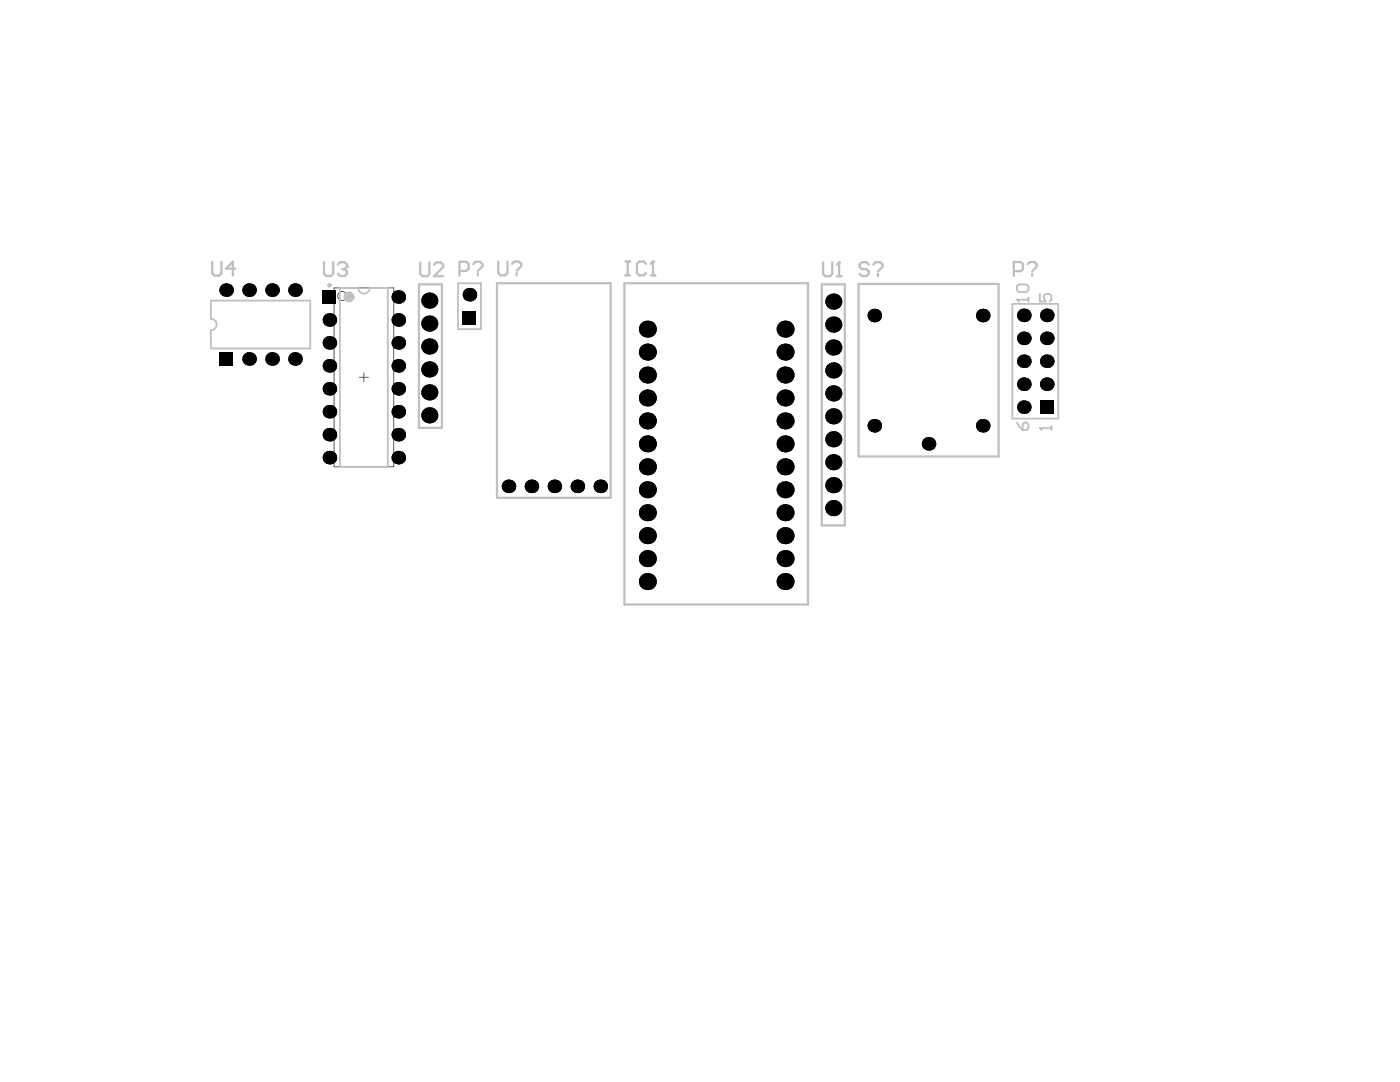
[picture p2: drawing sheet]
<svg xmlns="http://www.w3.org/2000/svg" width="279mm" height="216mm" viewBox="0 0 279 216" stroke-linecap="round" stroke-linejoin="round" font-family="sans-serif">
<g fill="none" stroke="#5a5a5a" stroke-width=".2">
<path d="M66.7 57.4h11.9v35.7h-11.9zM71.7 75.3h1.8M72.6 74.4v1.8"/>
<circle cx="68.3" cy="59.1" r=".9"/>
</g>
<g fill="#000">
<circle cx="45.1" cy="57.9" r="1.35"/>
<circle cx="49.7" cy="57.9" r="1.35"/>
<circle cx="54.3" cy="57.9" r="1.35"/>
<circle cx="58.9" cy="57.9" r="1.35"/>
<circle cx="79.5" cy="59.3" r="1.35"/>
<circle cx="85.7" cy="60" r="1.6"/>
<circle cx="93.7" cy="58.8" r="1.35"/>
<circle cx="49.7" cy="71.6" r="1.35"/>
<circle cx="54.3" cy="71.6" r="1.35"/>
<circle cx="58.9" cy="71.6" r="1.35"/>
<circle cx="65.7" cy="63.8" r="1.35"/>
<circle cx="65.7" cy="73" r="1.35"/>
<circle cx="65.7" cy="68.4" r="1.35"/>
<circle cx="65.7" cy="77.6" r="1.35"/>
<circle cx="79.5" cy="73" r="1.35"/>
<circle cx="79.5" cy="77.6" r="1.35"/>
<circle cx="79.5" cy="63.8" r="1.35"/>
<circle cx="79.5" cy="68.4" r="1.35"/>
<circle cx="85.7" cy="64.6" r="1.6"/>
<circle cx="85.7" cy="73.7" r="1.6"/>
<circle cx="85.7" cy="78.3" r="1.6"/>
<circle cx="85.7" cy="69.1" r="1.6"/>
<circle cx="129.2" cy="70.3" r="1.7"/>
<circle cx="129.2" cy="79.4" r="1.7"/>
<circle cx="129.2" cy="74.8" r="1.7"/>
<circle cx="129.2" cy="65.7" r="1.7"/>
<circle cx="156.7" cy="65.7" r="1.7"/>
<circle cx="156.7" cy="74.8" r="1.7"/>
<circle cx="156.7" cy="70.3" r="1.7"/>
<circle cx="156.7" cy="79.4" r="1.7"/>
<circle cx="166.3" cy="73.9" r="1.6"/>
<circle cx="166.3" cy="64.8" r="1.6"/>
<circle cx="166.3" cy="78.5" r="1.6"/>
<circle cx="166.3" cy="60.2" r="1.6"/>
<circle cx="166.3" cy="69.3" r="1.6"/>
<circle cx="174.5" cy="63" r="1.35"/>
<circle cx="196.1" cy="63" r="1.35"/>
<circle cx="204.3" cy="62.9" r="1.35"/>
<circle cx="204.3" cy="76.7" r="1.35"/>
<circle cx="204.3" cy="72.1" r="1.35"/>
<circle cx="204.3" cy="67.5" r="1.35"/>
<circle cx="208.9" cy="76.7" r="1.35"/>
<circle cx="208.9" cy="62.9" r="1.35"/>
<circle cx="208.9" cy="72.1" r="1.35"/>
<circle cx="208.9" cy="67.5" r="1.35"/>
<circle cx="65.7" cy="91.3" r="1.35"/>
<circle cx="65.7" cy="82.2" r="1.35"/>
<circle cx="65.7" cy="86.7" r="1.35"/>
<circle cx="79.5" cy="91.3" r="1.35"/>
<circle cx="79.5" cy="86.7" r="1.35"/>
<circle cx="79.5" cy="82.2" r="1.35"/>
<circle cx="85.7" cy="82.9" r="1.6"/>
<circle cx="101.5" cy="97" r="1.35"/>
<circle cx="106.1" cy="97" r="1.35"/>
<circle cx="110.6" cy="97" r="1.35"/>
<circle cx="115.2" cy="97" r="1.35"/>
<circle cx="119.8" cy="97" r="1.35"/>
<circle cx="129.2" cy="88.6" r="1.7"/>
<circle cx="129.2" cy="93.1" r="1.7"/>
<circle cx="129.2" cy="97.7" r="1.7"/>
<circle cx="129.2" cy="84" r="1.7"/>
<circle cx="156.7" cy="93.1" r="1.7"/>
<circle cx="156.7" cy="84" r="1.7"/>
<circle cx="156.7" cy="88.6" r="1.7"/>
<circle cx="156.7" cy="97.7" r="1.7"/>
<circle cx="166.3" cy="87.7" r="1.6"/>
<circle cx="166.3" cy="92.2" r="1.6"/>
<circle cx="166.3" cy="83.1" r="1.6"/>
<circle cx="166.3" cy="96.8" r="1.6"/>
<circle cx="174.5" cy="85" r="1.35"/>
<circle cx="185.3" cy="88.6" r="1.35"/>
<circle cx="196.1" cy="85" r="1.35"/>
<circle cx="204.3" cy="81.2" r="1.35"/>
<circle cx="129.2" cy="111.5" r="1.7"/>
<circle cx="129.2" cy="116" r="1.7"/>
<circle cx="129.2" cy="102.3" r="1.7"/>
<circle cx="129.2" cy="106.9" r="1.7"/>
<circle cx="156.7" cy="106.9" r="1.7"/>
<circle cx="156.7" cy="116" r="1.7"/>
<circle cx="156.7" cy="111.5" r="1.7"/>
<circle cx="156.7" cy="102.3" r="1.7"/>
<circle cx="166.3" cy="101.4" r="1.6"/>
</g>
<g fill="#000">
<path d="M64.4 57.9h2.7v2.7h-2.7z" fill-rule="evenodd"/>
<path d="M64.4 57.9h2.7v2.7h-2.7z" fill-rule="evenodd"/>
<path d="M43.8 70.3h2.7v2.7h-2.7z" fill-rule="evenodd"/>
<path d="M43.8 70.3h2.7v2.7h-2.7z" fill-rule="evenodd"/>
<path d="M92.3 62h2.7v2.7h-2.7z" fill-rule="evenodd"/>
<path d="M92.3 62h2.7v2.7h-2.7z" fill-rule="evenodd"/>
<path d="M207.6 79.9h2.7v2.7h-2.7z" fill-rule="evenodd"/>
<path d="M207.6 79.9h2.7v2.7h-2.7z" fill-rule="evenodd"/>
</g>
<path d="M71.5 57.4h-3.7v35.7h9.6v-35.7h-3.6M91.4 56.5h4.6v9.2h-4.6zM42.1 63.6v-3.6h19.8v9.5h-19.8v-3.6M202 60.6h9.2v22.9h-9.2z" fill="none" stroke="#c0c0c0" stroke-width=".36"/>
<path d="M83.6 56.7h4.6v28.7h-4.6zM99.2 56.5h22.7v42.8h-22.7zM124.6 56.5h36.7v64.1h-36.7zM164 56.7h4.6v48.1h-4.6zM171.3 56.7h28v34.4h-28z" fill="none" stroke="#c0c0c0" stroke-width=".46"/>
<path d="M203 59.8h2.2M205.2 59.4v.8M203 84.3l.3 .8 .8 .7M204.1 84.7l.4-.4h.4l.3 .4v.7l-.3 .4h-.8z" fill="none" stroke="#c0c0c0" stroke-width=".37"/>
<circle cx="203" cy="59.8" r=".18" fill="#c0c0c0"/>
<path d="M203 59.8l.3 .4M203 57.1l.3-.4h1.6l.3 .4v.8l-.3 .4h-1.6l-.3-.4z" fill="none" stroke="#c0c0c0" stroke-width=".37"/>
<path d="M64.7 52.3v2.3l.4 .5h.9l.5-.5v-2.3M67.4 52.8l.5-.5h.9l.4 .5v.4" fill="none" stroke="#c0c0c0" stroke-width=".46"/>
<circle cx="69.2" cy="53.2" r=".23" fill="#c0c0c0"/>
<g fill="none" stroke="#c0c0c0" stroke-width=".46">
<path d="M68.3 53.7h.5M68.8 53.7l.4 .5v.4l-.4 .5h-.9l-.5-.5M69.2 53.2l-.4 .5M83.9 52.4v2.3l.4 .4h.9l.5-.4v-2.3M86.6 52.8l.5-.4h.9l.4 .4v.5l-1.8 1.8h1.8M91.7 54.1h1.4l.4-.5v-.9l-.4-.5h-1.4v2.8M94.4 52.7l.5-.5h.9l.5 .5v.5l-.9 .9M95.4 54.5v.5M99.4 52.2v2.3l.5 .4h.9l.5-.4v-2.3M102.2 52.6l.4-.4h1l.4 .4v.5l-.9 .9M103.1 54.5v.4M124.8 54.9h.9"/>
<path d="M124.8 52.2h.9M125.3 52.2v2.7M128.9 52.6l-.4-.4h-.9l-.5 .4v1.9l.5 .4h.9l.4-.4M129.9 54.9h.9M130.3 52.2v2.7"/>
</g>
<circle cx="130.3" cy="52.2" r=".23" fill="#c0c0c0"/>
<path d="M130.3 52.2l-.4 .4M164.3 52.4v2.3l.4 .4h.9l.5-.4v-2.3M167 55.1h.9M167.5 52.4v2.7" fill="none" stroke="#c0c0c0" stroke-width=".46"/>
<circle cx="167.5" cy="52.4" r=".23" fill="#c0c0c0"/>
<path d="M167.5 52.4l-.5 .4M173.4 52.8l-.5-.5h-.9l-.5 .5v.4l.5 .5h.9l.5 .5v.4l-.5 .5h-.9l-.5-.5M174.3 52.8l.5-.5h.9l.4 .5v.4l-.9 1M175.2 54.6v.5" fill="none" stroke="#c0c0c0" stroke-width=".46"/>
<path d="M207.5 85.4h2.3M209.8 85.1v.7" fill="none" stroke="#c0c0c0" stroke-width=".37"/>
<circle cx="207.5" cy="85.4" r=".18" fill="#c0c0c0"/>
<path d="M207.5 58.7v1.5h1.2l-.4-.8v-.4l.4-.3h.7l.4 .3v.8l-.4 .4M207.5 85.4l.4 .4" fill="none" stroke="#c0c0c0" stroke-width=".37"/>
<path d="M42.4 52.2v2.3l.4 .5h.9l.5-.5v-2.3M46.9 53.6h-1.8l1.4-1.4v2.8M202.3 54.1h1.4l.5-.4v-1l-.5-.4h-1.4v2.7M205.1 52.7l.4-.4h1l.4 .4v.5l-.9 .9M206 54.6v.4" fill="none" stroke="#c0c0c0" stroke-width=".46"/>
<circle cx="65.7" cy="56.9" r=".23" fill="none" stroke="#c0c0c0" stroke-width=".45"/>
<path d="M71.5 57.4a1.15 1.15 0 0 0 1.1 1.2 1.15 1.15 0 0 0 1.2-1.2M42.1 63.6a1.14 1.14 0 0 1 1.1 1.2 1.14 1.14 0 0 1-1.1 1.1" fill="none" stroke="#c0c0c0" stroke-width=".36"/>
<circle cx="69.6" cy="59.2" r=".54" fill="none" stroke="#c0c0c0" stroke-width="1.1"/>
</svg>
